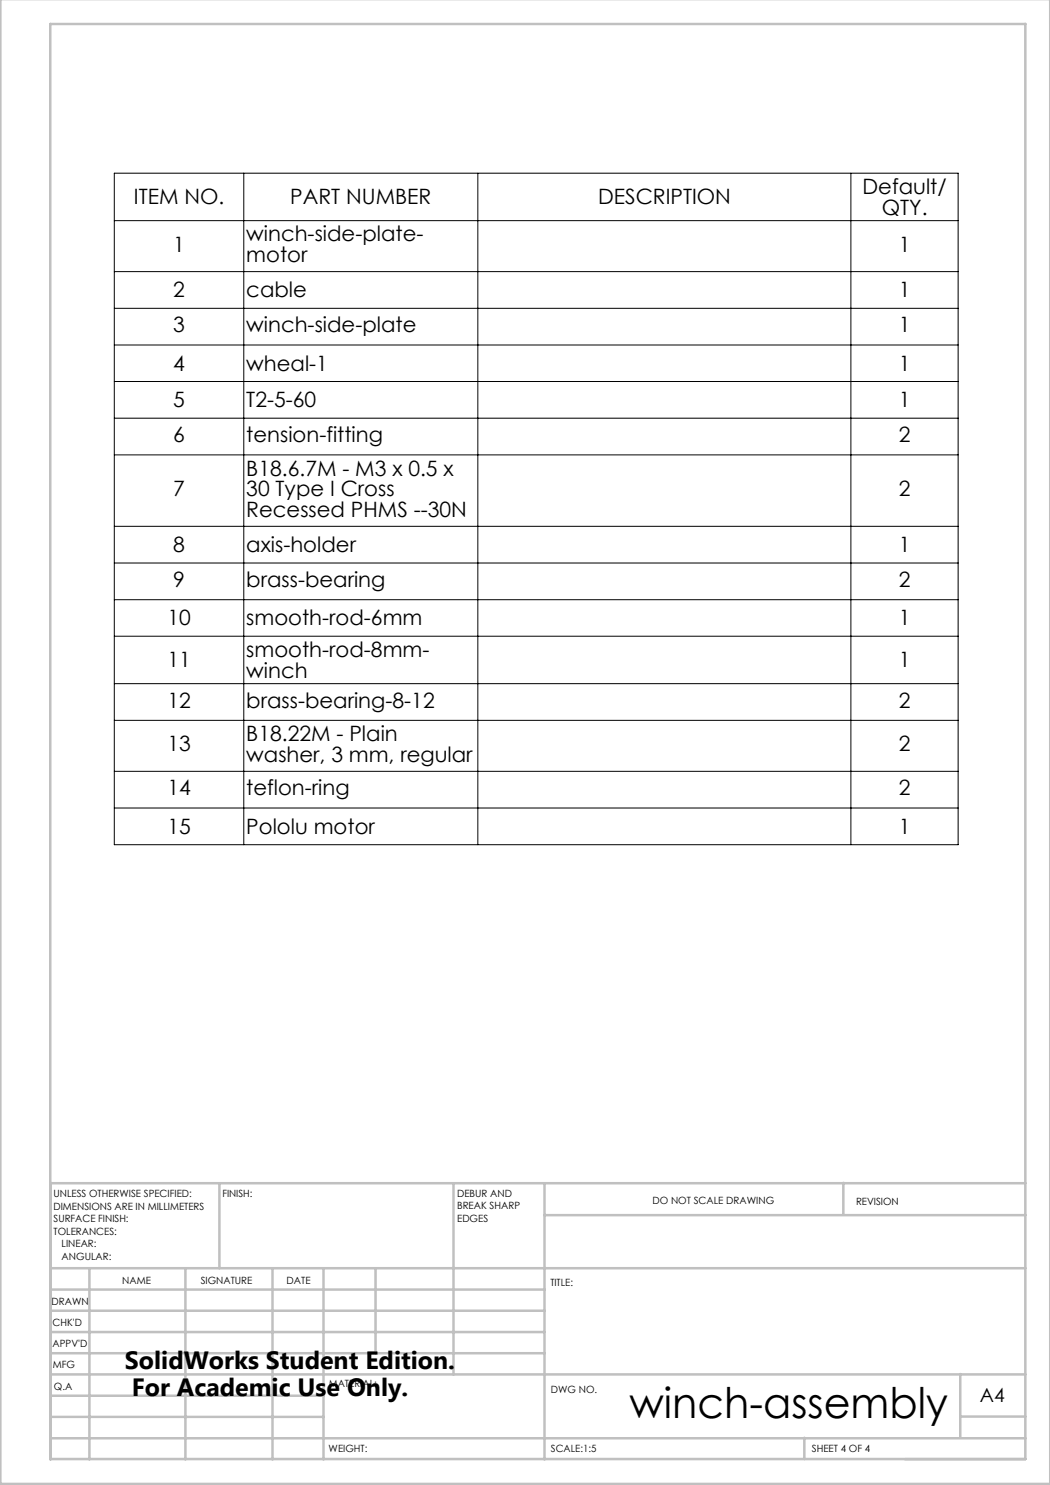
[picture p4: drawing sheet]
<svg xmlns="http://www.w3.org/2000/svg" width="210mm" height="297mm" viewBox="0 0 210 297" stroke-linecap="round" stroke-linejoin="round" font-family="sans-serif">
<defs><g id="words">
<text font-size="8.5" x="125.9" y="283.5">winch-assembly</text>
<g font-size="5">
<text x="25" y="273.7">SolidWorks Student Edition.</text>
<text x="26.4" y="279.2">For Academic Use Only.</text>
</g>
<g font-size="4.2">
<text x="26.8" y="40.9">ITEM NO.</text>
<text x="58" y="40.9">PART NUMBER</text>
<text x="119.6" y="40.9">DESCRIPTION</text>
<text x="172.5" y="38.8">Default/</text>
<text x="176.3" y="42.9">QTY.</text>
<text x="34.6" y="50.3">1</text>
<text x="49.3" y="48.3">winch-side-plate-</text>
<text x="49.3" y="52.4">motor</text>
<text x="179.8" y="50.3">1</text>
<text x="34.6" y="59.5">2</text>
<text x="49.3" y="59.5">cable</text>
<text x="179.8" y="59.5">1</text>
<text x="34.6" y="66.4">3</text>
<text x="49.3" y="66.4">winch-side-plate</text>
<text x="179.8" y="66.4">1</text>
<text x="34.6" y="74.1">4</text>
<text x="49.3" y="74.1">wheal-1</text>
<text x="179.8" y="74.1">1</text>
<text x="34.6" y="81.5">5</text>
<text x="49.3" y="81.5">T2-5-60</text>
<text x="179.8" y="81.5">1</text>
<text x="34.6" y="88.4">6</text>
<text x="49.3" y="88.4">tension-fitting</text>
<text x="179.8" y="88.4">2</text>
<text x="49.3" y="95.1">B18.6.7M - M3 x 0.5 x</text>
<text x="34.6" y="99.2">7</text>
<text x="49.3" y="99.2">30 Type I Cross</text>
<text x="179.8" y="99.2">2</text>
<text x="49.3" y="103.3">Recessed PHMS --30N</text>
<text x="34.6" y="110.4">8</text>
<text x="49.3" y="110.4">axis-holder</text>
<text x="179.8" y="110.4">1</text>
<text x="34.6" y="117.4">9</text>
<text x="49.3" y="117.4">brass-bearing</text>
<text x="179.8" y="117.4">2</text>
<text x="33.5" y="125.1">10</text>
<text x="49.3" y="125.1">smooth-rod-6mm</text>
<text x="179.8" y="125.1">1</text>
<text x="49.3" y="131.4">smooth-rod-8mm-</text>
<text x="33.5" y="133.5">11</text>
<text x="49.3" y="135.6">winch</text>
<text x="179.8" y="133.5">1</text>
<text x="33.5" y="141.5">12</text>
<text x="49.3" y="141.5">brass-bearing-8-12</text>
<text x="179.8" y="141.5">2</text>
<text x="49.3" y="148.2">B18.22M - Plain</text>
<text x="33.5" y="150.3">13</text>
<text x="49.3" y="152.3">washer, 3 mm, regular</text>
<text x="179.8" y="150.3">2</text>
<text x="33.5" y="159">14</text>
<text x="49.3" y="159">teflon-ring</text>
<text x="179.8" y="159">2</text>
<text x="33.5" y="166.8">15</text>
<text x="49.3" y="166.8">Pololu motor</text>
<text x="179.8" y="166.8">1</text>
</g>
<text font-size="3.9" x="196" y="280.4">A4</text>
<g font-size="2">
<text x="10.7" y="239.5">UNLESS OTHERWISE SPECIFIED:</text>
<text x="44.5" y="239.5">FINISH:</text>
<text x="91.4" y="239.4">DEBUR AND</text>
<text x="10.7" y="242">DIMENSIONS ARE IN MILLIMETERS</text>
<text x="10.7" y="244.5">SURFACE FINISH:</text>
<text x="91.4" y="241.9">BREAK SHARP</text>
<text x="91.4" y="244.4">EDGES</text>
<text x="130.5" y="240.8">DO NOT SCALE DRAWING</text>
<text x="171.2" y="241">REVISION</text>
<text x="10.7" y="247">TOLERANCES:</text>
<text x="12.3" y="249.5">LINEAR:</text>
<text x="12.3" y="252">ANGULAR:</text>
<text x="24.4" y="256.9">NAME</text>
<text x="40.1" y="256.8">SIGNATURE</text>
<text x="57.3" y="256.8">DATE</text>
<text x="110.1" y="257.1">TITLE:</text>
<text x="10.3" y="260.9">DRAWN</text>
<text x="10.5" y="269.3">APPV'D</text>
<text x="10.5" y="265.2">CHK'D</text>
<text x="10.6" y="273.6">MFG</text>
<text x="10.8" y="278">Q.A</text>
<text x="65.8" y="277.4">MATERIAL:</text>
<text x="110.2" y="278.5">DWG NO.</text>
<text x="65.7" y="290.4">WEIGHT:</text>
<text x="110.2" y="290.5">SCALE:1:5</text>
<text x="162.4" y="290.4">SHEET 4 OF 4</text>
</g>
</g></defs>
<g fill="none" stroke="#000" stroke-width=".2">
<path d="M22.9 34.6h168.7v134.3h-168.7zM48.8 34.6v134.3M95.6 34.6v134.3M170.2 34.6v134.3M22.9 54.3h168.7M22.9 44.1h168.7M22.9 61.7h168.7M22.9 69h168.7M22.9 76.3h168.7M22.9 83.6h168.7M22.9 91h168.7M22.9 105.3h168.7"/>
<path d="M22.9 112.6h168.7M22.9 119.9h168.7M22.9 127.2h168.7M22.9 136.7h168.7M22.9 144.1h168.7M22.9 154.3h168.7M22.9 161.6h168.7"/>
</g>
<g fill="none" stroke="#c0c0c0" stroke-width=".5">
<path d="M.1 -.1v296.9h209.9v-296.9M10.1 4.8h195v287h-195zM43.9 236.6v17M90.7 236.6v38.3M108.9 236.6v55.3M168.7 236.6v6.3M205.1 236.6h-195v55.3M10.1 253.6h195M10.1 257.9h98.8M17.9 253.6v38.3M37.1 253.6v38.3M54.5 253.6v38.3"/>
<path d="M64.7 253.6v38.3M75.1 253.6v17M108.9 243h96.2M10.1 270.6h98.8M10.1 266.4h98.8M10.1 262.1h98.8M10.1 279.1h54.6M10.1 274.9h195M192.1 274.8v12.7M10.1 287.7h195M10.1 283.4h54.6M160.9 287.5v4.3"/>
<path d="M192.1 283.3h13"/>
</g>
<use href="#words"/>
</svg>
